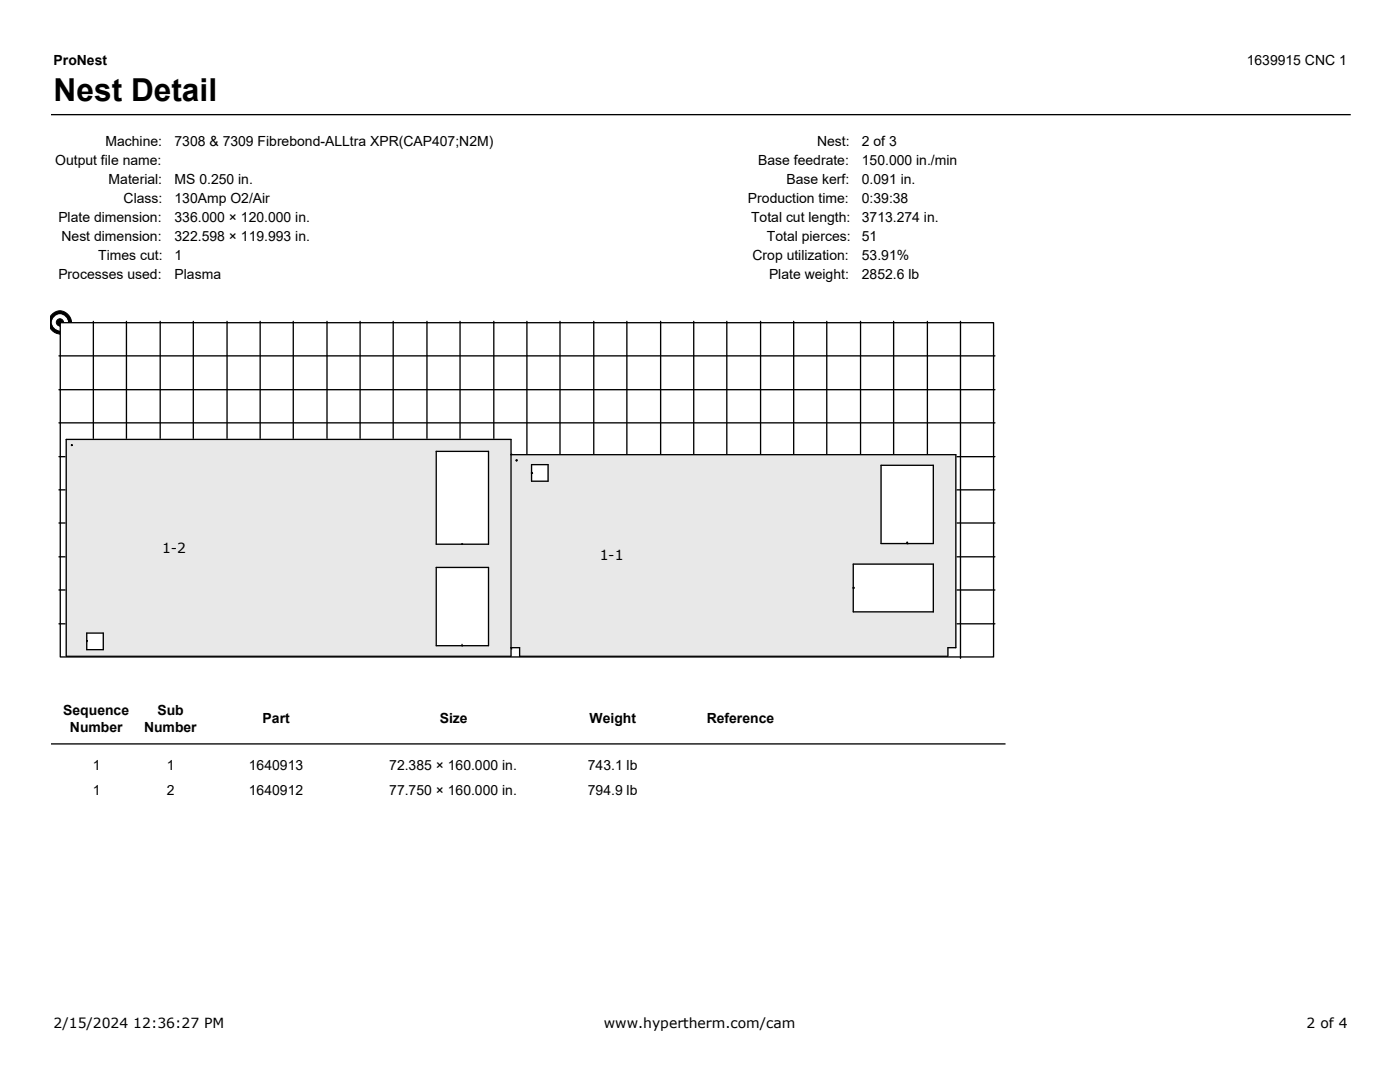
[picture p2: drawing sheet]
<svg xmlns="http://www.w3.org/2000/svg" width="279mm" height="216mm" viewBox="0 0 279 216" stroke-linecap="round" stroke-linejoin="round" font-family="sans-serif">
<defs><g id="words">
<text font-size="6.3" x="10.7" y="20.1">Nest Detail</text>
<g font-size="2.8">
<text x="10.7" y="13.1">ProNest</text>
<text x="248.8" y="13.1">1639915 CNC 1</text>
<text x="21.1" y="29">Machine:</text>
<text x="34.8" y="29">7308 &amp; 7309 Fibrebond-ALLtra XPR(CAP407;N2M)</text>
<text x="163.1" y="29">Nest:</text>
<text x="172" y="29">2 of 3</text>
<text x="11" y="32.8">Output file name:</text>
<text x="151.3" y="32.9">Base feedrate:</text>
<text x="172" y="32.9">150.000 in./min</text>
<text x="21.7" y="36.7">Material:</text>
<text x="24.7" y="40.5">Class:</text>
<text x="34.8" y="36.7">MS 0.250 in.</text>
<text x="34.8" y="40.5">130Amp O2/Air</text>
<text x="149.3" y="40.5">Production time:</text>
<text x="157" y="36.7">Base kerf:</text>
<text x="172" y="36.7">0.091 in.</text>
<text x="172" y="40.5">0:39:38</text>
<text x="11.6" y="44.3">Plate dimension:</text>
<text x="34.8" y="44.3">336.000 × 120.000 in.</text>
<text x="149.9" y="44.3">Total cut length:</text>
<text x="172" y="44.3">3713.274 in.</text>
<text x="12.3" y="48.1">Nest dimension:</text>
<text x="19.6" y="51.8">Times cut:</text>
<text x="34.8" y="48.1">322.598 × 119.993 in.</text>
<text x="34.8" y="51.9">1</text>
<text x="150.2" y="51.9">Crop utilization:</text>
<text x="153" y="48.1">Total pierces:</text>
<text x="172" y="48.1">51</text>
<text x="172" y="51.9">53.91%</text>
<text x="11.6" y="55.7">Processes used:</text>
<text x="34.8" y="55.7">Plasma</text>
<text x="153.5" y="55.7">Plate weight:</text>
<text x="172" y="55.7">2852.6 lb</text>
<text x="32.4" y="110.4">1-2</text>
<text x="119.7" y="111.8">1-1</text>
<text x="12.6" y="142.6">Sequence</text>
<text x="31.4" y="142.6">Sub</text>
<text x="14" y="146">Number</text>
<text x="28.7" y="146">Number</text>
<text x="52.4" y="144.3">Part</text>
<text x="87.8" y="144.3">Size</text>
<text x="117.7" y="144.3">Weight</text>
<text x="141" y="144.3">Reference</text>
<text x="18.5" y="153.6">1</text>
<text x="33.3" y="153.6">1</text>
<text x="49.7" y="153.6">1640913</text>
<text x="77.7" y="153.6">72.385 × 160.000 in.</text>
<text x="117.3" y="153.6">743.1 lb</text>
<text x="18.5" y="158.7">1</text>
<text x="33.3" y="158.7">2</text>
<text x="49.7" y="158.7">1640912</text>
<text x="77.7" y="158.7">77.750 × 160.000 in.</text>
<text x="117.3" y="158.7">794.9 lb</text>
<text x="10.7" y="205.2">2/15/2024 12:36:27 PM</text>
<text x="120.5" y="205.2">www.hypertherm.com/cam</text>
<text x="260.8" y="205.2">2 of 4</text>
</g>
</g></defs>
<path d="M10.2 22.9h259.4" fill="none" stroke="#000" stroke-width=".26"/>
<g fill="#000" stroke="#000" stroke-width=".2">
<path d="M10.4 62.7a2.28 2.28 0 0 1 3.2 0 2.28 2.28 0 0 1 0 3.2 2.28 2.28 0 0 1-3.2 0l-.3-.5v-2.2z" fill-rule="evenodd"/>
<circle cx="12" cy="64.3" r=".72"/>
</g>
<circle cx="12" cy="64.3" r="1.5" fill="#fff" stroke="#fff" stroke-width=".2"/>
<path d="M12 64.4h186.3v66.7h-186.3z" fill-rule="evenodd" fill="#fff" stroke="#000" stroke-width=".26"/>
<g fill="none" stroke="#000" stroke-width=".26">
<path d="M11.8 71h186.8M11.8 77.8h186.8M18.6 64.1v23.6M25.2 64.1v23.6M32 64.1v23.6M38.6 64.1v23.6M45.3 64.1v23.6M51.9 64.1v23.6M58.5 64.1v23.6M65.3 64.1v23.6M71.9 64.1v23.6M78.5 64.1v23.6"/>
<path d="M85.2 64.1v23.6M91.8 64.1v23.6M98.6 64.1v23.6M105.2 64.1v26.5M111.8 64.1v26.5M118.5 64.1v26.5M125.1 64.1v26.5M131.8 64.1v26.5M138.4 64.1v26.5M145.1 64.1v26.5M151.8 64.1v26.5M158.4 64.1v26.5"/>
<path d="M165 64.1v26.5M171.7 64.1v26.5M178.3 64.1v26.5M185.1 64.1v26.5M191.7 64.1v67.3M11.8 84.4h186.8M11.8 91.1h1.3M11.8 97.7h1.3M13.2 87.7h88.8v43.3h-88.8zM14.3 88.9h.1zM14.3 88.7l.1 .2zM87.1 90.1h10.4v18.5h-10.4z"/>
<path d="M102.1 90.6l-.1 .1h88.8v38.5h-1.6v1.8h-85.5v-1.8h-1.7l.1 .3M103 91.8l.2 .1zM103 91.9h.2M103.2 91.8l-.2 .1M106.1 94.4v-.1l.1 .1M106.1 94.4h.1M106.1 92.7h3.3v3.3h-3.3zM175.8 92.8h10.5v15.7h-10.5zM190.9 91.1h7.7M190.9 97.7h7.7M11.8 104.4h1.3M11.8 111.1h1.3"/>
<path d="M11.8 117.7h1.3M87.1 113.2h10.4v15.6h-10.4zM92.2 108.5v.1M170.3 117.3v-.1l.1 .1M170.3 117.3h.1M170.3 112.6h16v9.5h-16zM181.1 108.2h-.1v.3h.1M181.1 108.5h.1M190.9 104.4h7.7M190.9 111.1h7.7M190.9 117.7h7.7M11.8 124.5h1.3"/>
<path d="M17.3 127.9v-.1l.1 .1M17.3 126.3h3.3v3.3h-3.3zM92.2 128.6v.2M190.9 124.5h7.7M10.2 148.4h190.5"/>
</g>
<path d="M103 91.8l.2 .1zM106.1 92.7v3.3h3.3v-3.3zM175.8 92.8v15.7h10.5v-15.7zM170.3 112.6v9.5h16v-9.5zM14.3 88.7l.1 .2zM87.1 90.1v18.5h10.4v-18.5zM87.1 113.2v15.6h10.4v-15.6zM17.3 126.3v3.3h3.3v-3.3zM102 90.7h88.8v38.5h-1.6v1.8h-85.5v-1.8h-1.7zM13.2 87.7h88.8v43.3h-88.8z" fill-rule="evenodd" fill="#e8e8e8" stroke="#e8e8e8" stroke-width=".26"/>
<use href="#words"/>
</svg>
